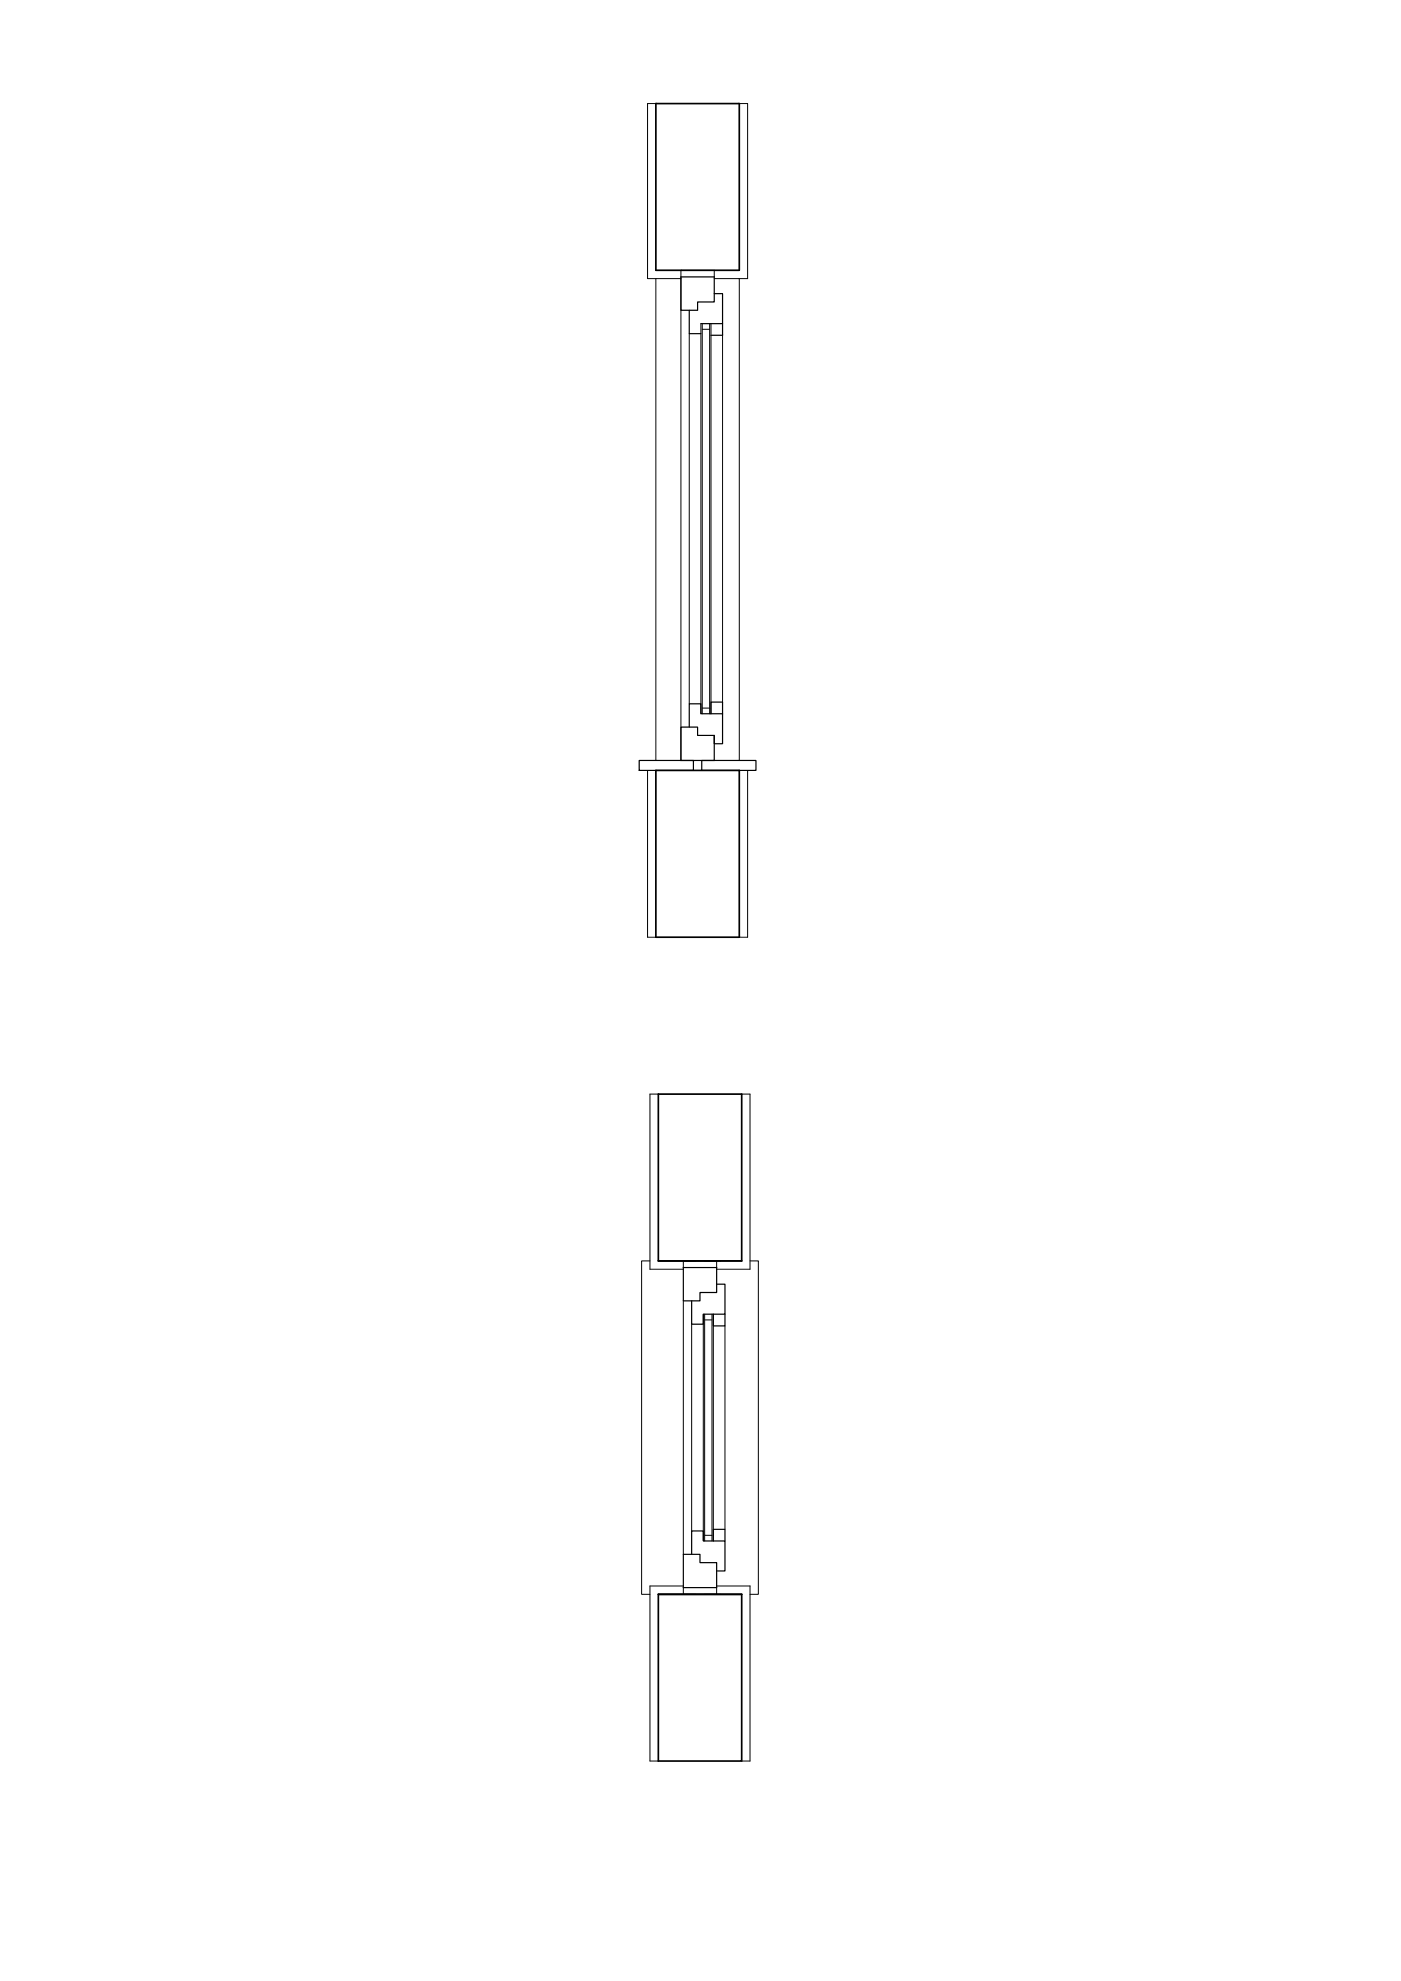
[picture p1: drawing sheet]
<svg xmlns="http://www.w3.org/2000/svg" width="420mm" height="594mm" viewBox="0 0 420 594" stroke-linecap="round" stroke-linejoin="round" font-family="sans-serif">
<!-- layer: walls -->
<path d="M196.7 31.1h25v50h-25zM196.7 231h25v50.1h-25zM197.4 328.1h25v50h-25zM197.4 478.1h25v50h-25z" fill="none" stroke="#000" stroke-width=".51"/>
<!-- layer: controtelaio -->
<g fill="none" stroke="#000" stroke-width=".3">
<path d="M196.7 31.1h-2.5v52.5h10M221.7 31.1h2.5v52.5h-10M204.2 81.1h10M210.2 97.1v116.9M210.6 97.1v116.9M210.6 98.7h2.2M212.8 97.1v116.9M213.2 97.1v116.9M210.6 212.4h2.2M194.2 231v50.1h2.5M224.2 231v50.1h-2.5M197.4 328.1h-2.5v52.5"/>
<path d="M222.4 328.1h2.5v52.5M204.9 380.1v-2h10v2M210.9 394.1v68M211.3 394.1v68M211.3 395.8h2.2M213.5 394.1v68M213.9 394.1v68M194.9 475.6v52.5h2.5M204.9 476.1v2h10v-2M211.3 460.4h2.2M224.9 475.6v52.5h-2.5"/>
</g>
<!-- layer: muro1 -->
<g fill="none" stroke="#000" stroke-width=".3">
<path d="M196.7 83.6v144.5M204.2 81.1v147M214.2 81.1v1.9M221.7 83.6v144.5M206.7 100.1v111M216.7 100.2v110.4M194.9 378.1h-2.5v100h2.5M197.4 378.1h11.3M211.2 378.1h5M224.9 378.1h2.5v100h-2.5M194.9 380.6h10M204.9 390.1v76"/>
<path d="M207.4 397.1v62M214.9 380.6h10M217.4 397.6v61M194.9 475.6h10M197.4 478.1h11.3M211.2 478.1h5M214.9 475.6h10"/>
</g>
<!-- layer: lastra sezione -->
<path d="M191.7 228.1h16.3v2.9h-16.3zM210.5 228.1h16.2v2.9h-16.2z" fill="none" stroke="#000" stroke-width=".36"/>
<!-- layer: telaio -->
<g fill="none" stroke="#000" stroke-width=".36">
<path d="M204.2 83h10v7.6h-5v2.5h-5zM206.7 93.1v7h3.5M214.2 88.1h2.5v9h-6.5M216.7 97.1v3.4h-3.5M204.2 218h5v2.5h5v7.6h-10zM206.7 218v-6.9h3.5v2.9h6.5v9h-2.5v-2.5M213.2 214v-3.4h3.5v3.4M204.9 380.1h10v7.5h-5v2.5h-5zM213.9 394.1v3.5h3.5v-3.5M214.9 385.1h2.5v9h-6.5v3h-3.5v-7M204.9 466.1h5v2.5h5v7.5h-10zM207.4 466.1v-7h3.5v3h6.5v9h-2.5"/>
<path d="M213.9 462.1v-3.5h3.5v3.5"/>
</g>
</svg>
